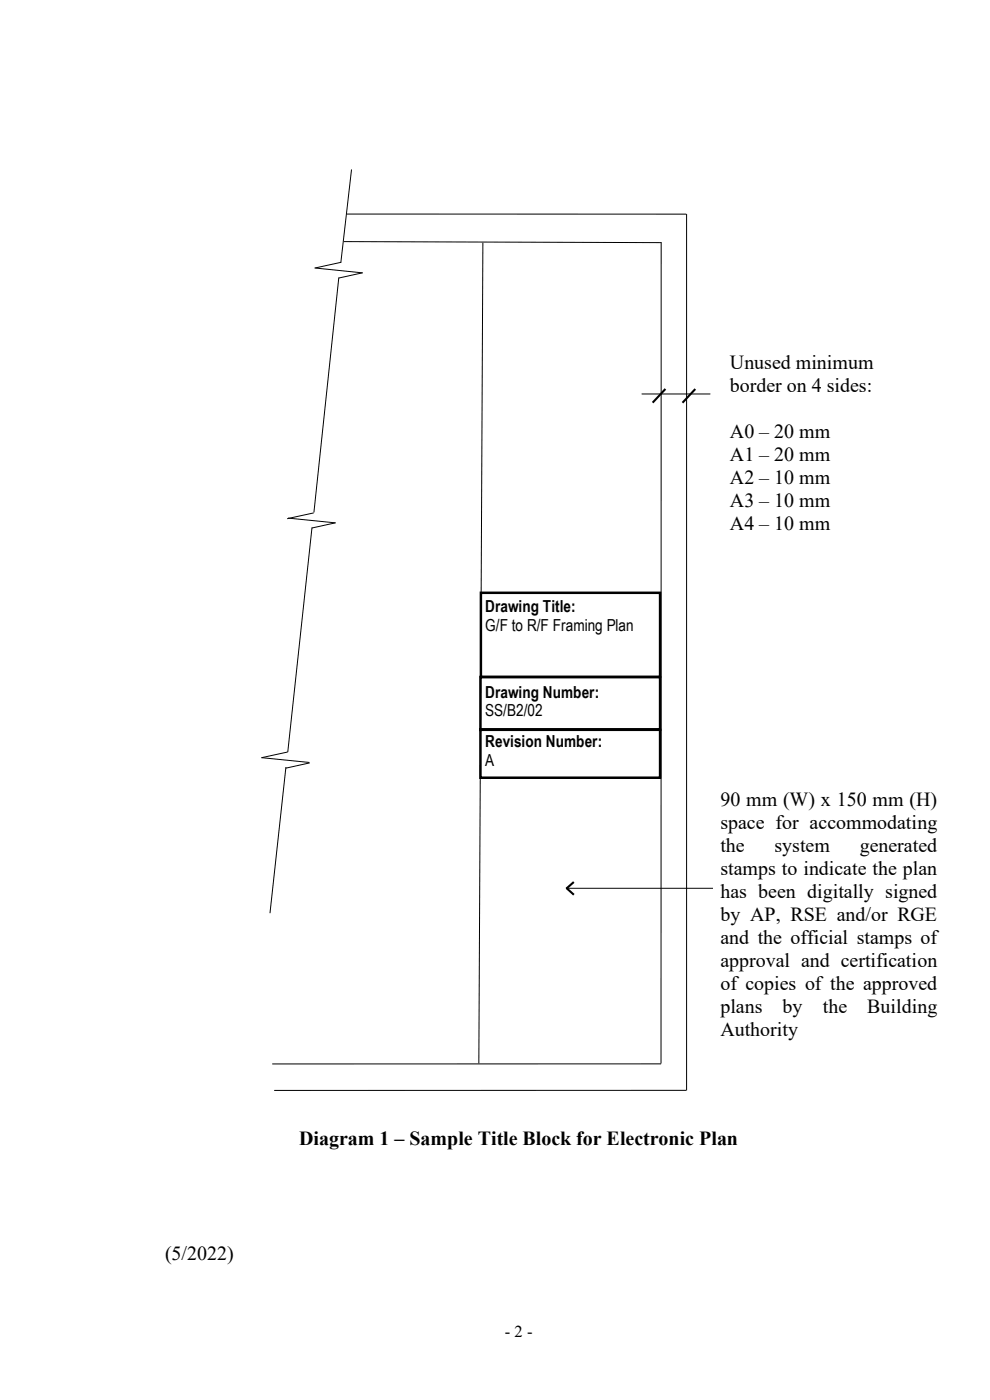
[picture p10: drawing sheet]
<svg xmlns="http://www.w3.org/2000/svg" width="210mm" height="297mm" viewBox="0 0 210 297" stroke-linecap="round" stroke-linejoin="round" font-family="sans-serif">
<defs><g id="words">
<g font-size="4.2">
<text x="154.9" y="78.3">Unused minimum</text>
<text x="154.9" y="83.2">border on 4 sides:</text>
<text x="154.9" y="92.9">A0 – 20 mm</text>
<text x="154.9" y="97.8">A1 – 20 mm</text>
<text x="154.9" y="102.7">A2 – 10 mm</text>
<text x="154.9" y="107.5">A3 – 10 mm</text>
<text x="154.9" y="112.4">A4 – 10 mm</text>
<text x="152.8" y="171.1">90 mm (W) x 150 mm (H)</text>
<text x="152.8" y="175.9">space for accommodating</text>
<text x="152.8" y="180.8">the</text>
<text x="152.8" y="185.7">stamps to indicate the plan</text>
<text x="164.3" y="180.8">system</text>
<text x="182.4" y="180.8">generated</text>
<text x="152.8" y="190.5">has been digitally signed</text>
<text x="152.8" y="195.4">by AP, RSE and/or RGE</text>
<text x="152.8" y="200.3">and the official stamps of</text>
<text x="152.8" y="205.1">approval and certification</text>
<text x="152.8" y="210">of copies of the approved</text>
<text x="152.8" y="214.9">plans</text>
<text x="166" y="214.9">by</text>
<text x="174.5" y="214.9">the</text>
<text x="184" y="214.9">Building</text>
<text x="152.8" y="219.8">Authority</text>
<text x="63.5" y="243">Diagram 1 – Sample Title Block for Electronic Plan</text>
<text x="35" y="267.3">(5/2022)</text>
</g>
<g font-size="3.5">
<text x="103" y="129.8">Drawing Title:</text>
<text x="103" y="133.9">G/F to R/F Framing Plan</text>
<text x="103" y="148">Drawing Number:</text>
<text x="103" y="152">SS/B2/02</text>
<text x="103" y="158.5">Revision Number:</text>
<text x="103" y="162.6">A</text>
<text x="107.1" y="283.6">- 2 -</text>
</g>
</g></defs>
<g fill="none" stroke="#000" stroke-width=".21">
<path d="M74.6 36l-2.3 19.8M66.9 56.9l10 1M71.9 58.9l-5.3 49.8M72.3 55.7l-5.6 1.2M72.9 51.3l67.5 .2M73.5 45.4h72.1M76.9 57.9l-5 1.1M102.4 51.5l-.8 174.1M140.3 51.5l-.1 174.2M145.7 45.4v186M136.1 83.6h14.6M61.1 109.9l10 1"/>
<path d="M66.2 111.9l-5.2 47.7-5.6 1.2M66.5 108.8l-5.6 1.3M71.2 110.9l-5 1.1M55.6 160.8l10 1M60.7 162.8l-3.4 31M65.7 161.9l-5.1 1.1M120.1 188.5h31.2M140.2 225.7h-82.5M145.6 231.4h-87.4"/>
</g>
<path d="M102 125.8h38v17.8h-38zM101.9 143.7h38.1v11.2h-38.1zM101.9 154.8h38.1v10.2h-38.1z" fill="none" stroke="#000" stroke-width=".53"/>
<path d="M141.2 82.5l-2.8 2.9M147.5 82.5l-2.7 3M120.2 188.4l1.5 1.5M121.7 187.2l-1.6 1.3" fill="none" stroke="#000" stroke-width=".44"/>
<use href="#words"/>
</svg>
